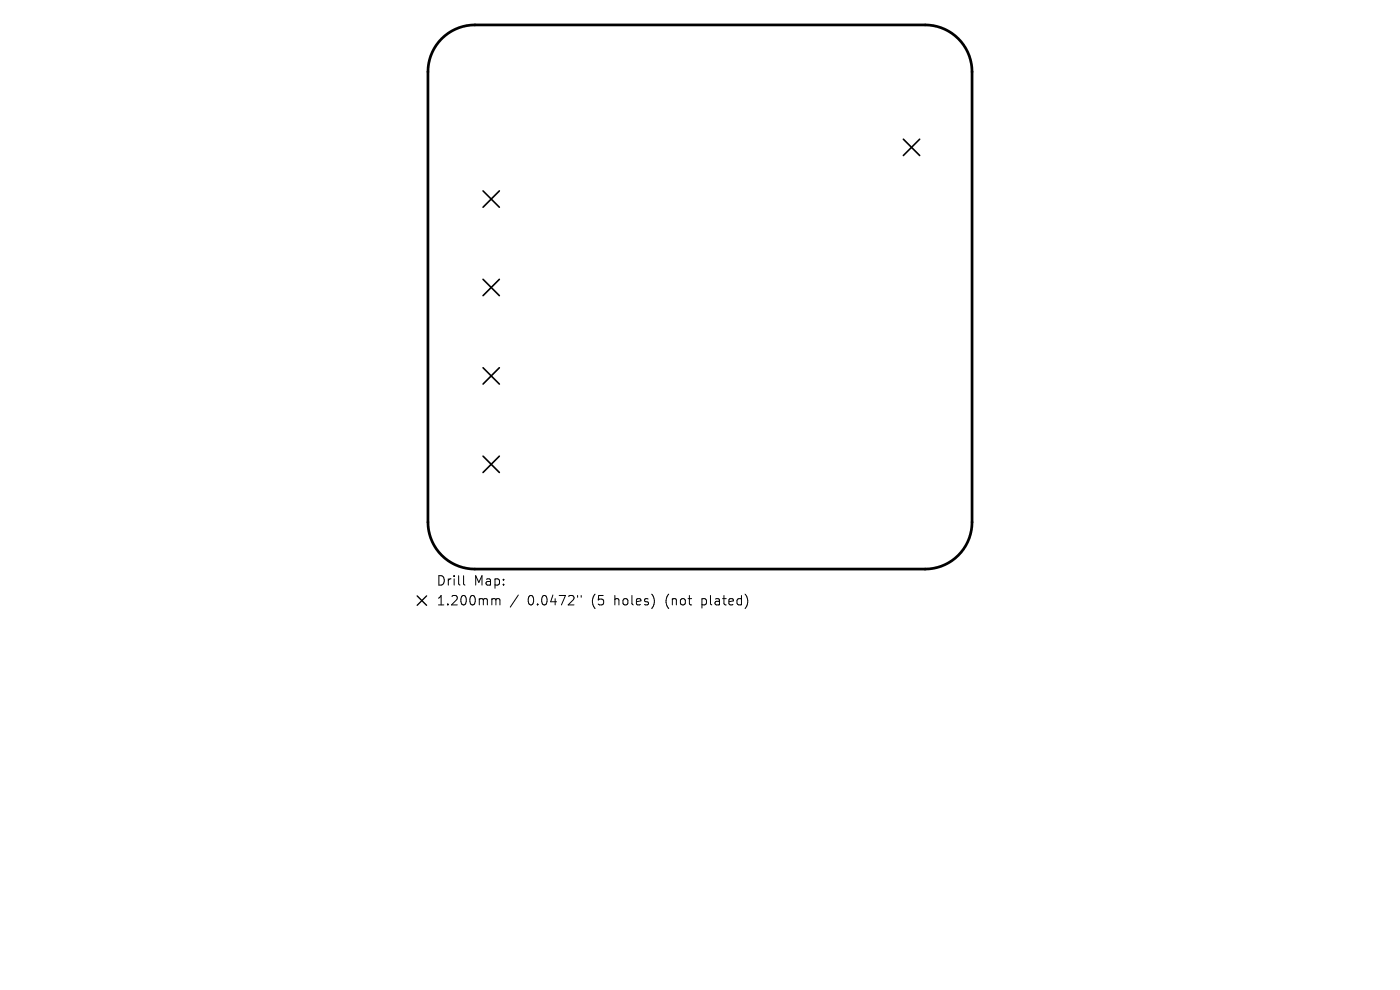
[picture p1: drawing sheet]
<svg xmlns="http://www.w3.org/2000/svg" width="297mm" height="210mm" viewBox="0 0 297 210" stroke-linecap="round" stroke-linejoin="round" font-family="sans-serif">
<defs><g id="words">
<g font-size="2.8">
<text x="92.5" y="124.5">Drill</text>
<text x="100.5" y="124.5">Map:</text>
<text x="92.5" y="128.7">1.200mm</text>
<text x="111.9" y="128.7">0.0472&quot;</text>
<text x="125.7" y="128.7">(5</text>
<text x="130.6" y="128.7">holes)</text>
<text x="141.7" y="128.7">(not</text>
<text x="149.5" y="128.7">plated)</text>
</g>
</g></defs>
<path d="M93.7 8.2a10 10 0 0 1 7-2.9h95.6a10 10 0 0 1 9.9 9.9v95.6a10 10 0 0 1-9.9 9.9h-95.6a10 10 0 0 1-9.9-9.9v-95.6a10 10 0 0 1 2.9-7z" fill="none" stroke="#000" stroke-width=".58"/>
<path d="M191.6 29.5l3.5 3.5M195.1 29.5l-3.5 3.5M102.5 40.5l3.4 3.5M102.5 59.3l3.4 3.4M105.9 40.5l-3.4 3.5M105.9 59.3l-3.4 3.4M102.5 78l3.4 3.5M105.9 78l-3.4 3.5M102.5 96.8l3.4 3.4M105.9 96.8l-3.4 3.4" fill="none" stroke="#000" stroke-width=".35"/>
<path d="M98.3 122.1v1.7l.3 .3M104.6 127l.5 .1 .1 .2M105.2 127.3l.3-.3 .5 .1 .1 1.2M105.2 127.3v1M110 126.2l-1.8 2.6M122.5 126.3v.4M123.3 126.3v.4" fill="none" stroke="#000" stroke-width=".21"/>
<path d="M88.5 126.4l2 2M90.5 126.4l-2 2" fill="none" stroke="#000" stroke-width=".29"/>
<use href="#words"/>
</svg>
